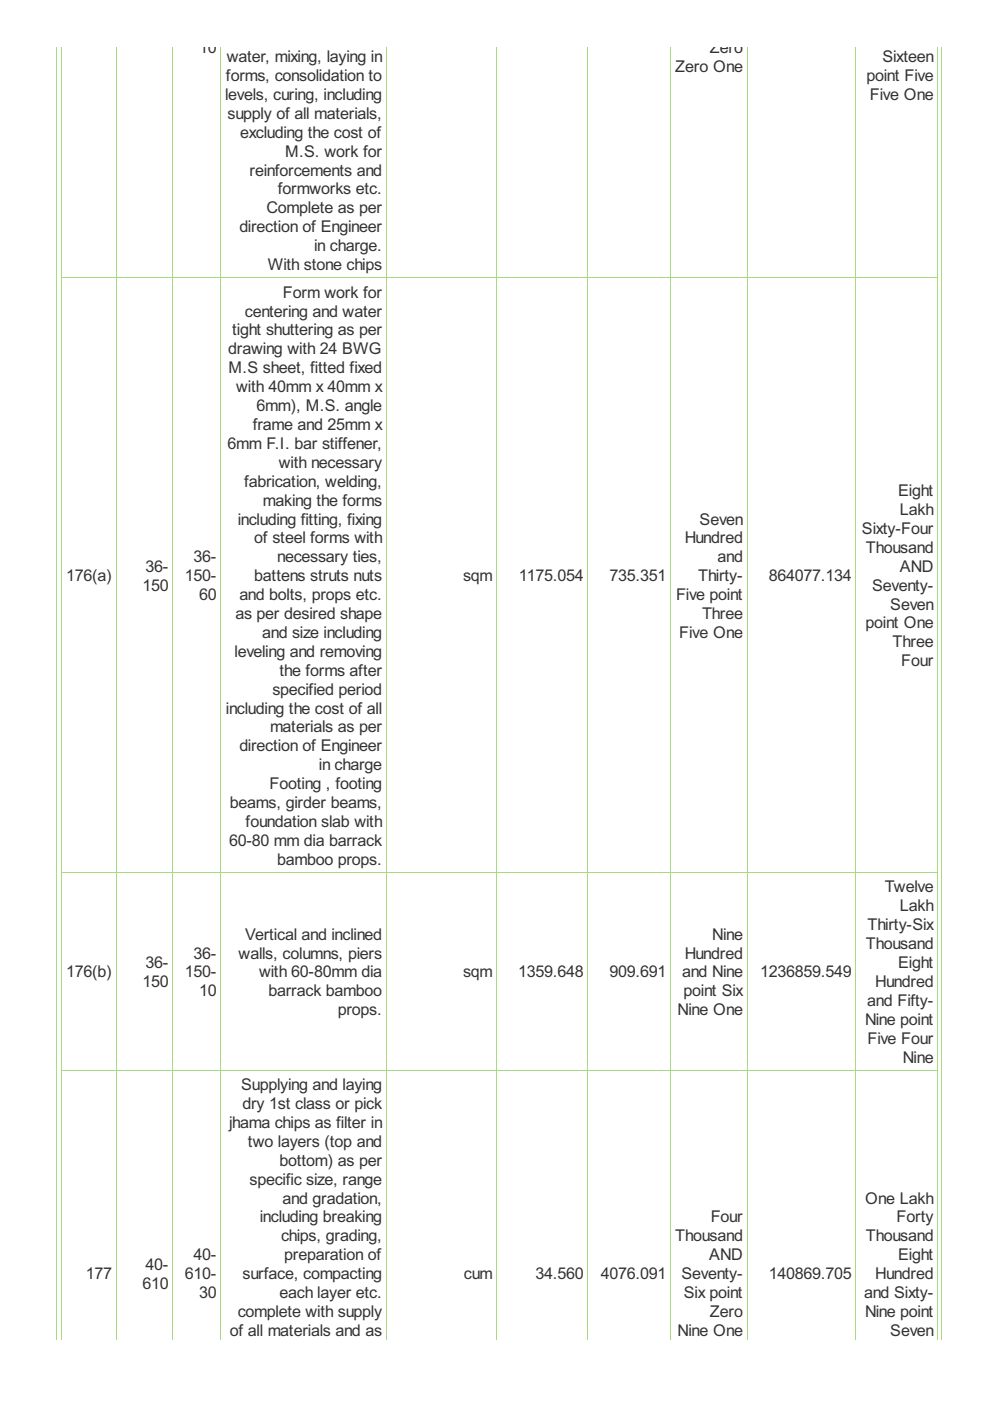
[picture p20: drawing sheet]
<svg xmlns="http://www.w3.org/2000/svg" width="210mm" height="297mm" viewBox="0 0 210 297" stroke-linecap="round" stroke-linejoin="round" font-family="sans-serif">
<defs><g id="words">
<g font-size="3.8" fill="#333">
<text x="42.2" y="11.2">10</text>
<text x="150.5" y="11.2">Zero</text>
<text x="47.9" y="17.2">forms, consolidation to</text>
<text x="48.1" y="13.2">water, mixing, laying in</text>
<text x="143.2" y="15.2">Zero One</text>
<text x="183.7" y="17.2">point Five</text>
<text x="187.1" y="13.2">Sixteen</text>
<text x="47.7" y="21.2">levels, curing, including</text>
<text x="184.4" y="21.2">Five One</text>
<text x="48.2" y="25.2">supply of all materials,</text>
<text x="50.9" y="29.2">excluding the cost of</text>
<text x="60.5" y="33.2">M.S. work for</text>
<text x="52.9" y="37.2">reinforcements and</text>
<text x="58.9" y="41.2">formworks etc.</text>
<text x="56.5" y="45.2">Complete as per</text>
<text x="50.7" y="49.2">direction of Engineer</text>
<text x="66.6" y="53.2">in charge.</text>
<text x="56.8" y="57.3">With stone chips</text>
<text x="60" y="63.1">Form work for</text>
<text x="49.2" y="71.1">tight shuttering as per</text>
<text x="51.9" y="67.1">centering and water</text>
<text x="48.4" y="75.1">drawing with 24 BWG</text>
<text x="48.5" y="79.1">M.S sheet, fitted fixed</text>
<text x="50.1" y="83.1">with 40mm x 40mm x</text>
<text x="54.4" y="87.2">6mm), M.S. angle</text>
<text x="48.2" y="95.2">6mm F.I. bar stiffener,</text>
<text x="53.6" y="91.2">frame and 25mm x</text>
<text x="59.1" y="99.2">with necessary</text>
<text x="51.7" y="103.2">fabrication, welding,</text>
<text x="55.8" y="107.2">making the forms</text>
<text x="190.4" y="105.2">Eight</text>
<text x="50.4" y="111.2">including fitting, fixing</text>
<text x="148.3" y="111.2">Seven</text>
<text x="182.7" y="113.2">Sixty-Four</text>
<text x="190.8" y="109.2">Lakh</text>
<text x="41.1" y="119.2">36-</text>
<text x="53.9" y="115.2">of steel forms with</text>
<text x="58.8" y="119.2">necessary ties,</text>
<text x="145.2" y="115.2">Hundred</text>
<text x="152.1" y="119.2">and</text>
<text x="183.6" y="117.2">Thousand</text>
<text x="14" y="123.2">176(a)</text>
<text x="30.2" y="125.2">150</text>
<text x="30.9" y="121.2">36-</text>
<text x="39.2" y="123.2">150-</text>
<text x="53.9" y="123.2">battens struts nuts</text>
<text x="98.2" y="123.2">sqm</text>
<text x="110" y="123.2">1175.054</text>
<text x="129.2" y="123.2">735.351</text>
<text x="148" y="123.2">Thirty-</text>
<text x="163" y="123.2">864077.134</text>
<text x="184.9" y="125.2">Seventy-</text>
<text x="190.8" y="121.2">AND</text>
<text x="42.2" y="127.2">60</text>
<text x="49.9" y="131.2">as per desired shape</text>
<text x="50.7" y="127.2">and bolts, props etc.</text>
<text x="143.3" y="127.2">Five point</text>
<text x="148.8" y="131.2">Three</text>
<text x="188.8" y="129.2">Seven</text>
<text x="55.6" y="135.3">and size including</text>
<text x="144" y="135.3">Five One</text>
<text x="183.5" y="133.3">point One</text>
<text x="189.3" y="137.3">Three</text>
<text x="49.7" y="139.3">leveling and removing</text>
<text x="59.3" y="143.3">the forms after</text>
<text x="191.1" y="141.3">Four</text>
<text x="57.8" y="147.3">specified period</text>
<text x="47.9" y="151.3">including the cost of all</text>
<text x="57.3" y="155.3">materials as per</text>
<text x="50.7" y="159.3">direction of Engineer</text>
<text x="57.1" y="167.3">Footing , footing</text>
<text x="67.6" y="163.3">in charge</text>
<text x="48.7" y="171.3">beams, girder beams,</text>
<text x="48.6" y="179.4">60-80 mm dia barrack</text>
<text x="52.1" y="175.3">foundation slab with</text>
<text x="58.8" y="183.4">bamboo props.</text>
<text x="187.6" y="189.2">Twelve</text>
<text x="183.9" y="197.2">Thirty-Six</text>
<text x="190.8" y="193.2">Lakh</text>
<text x="41.1" y="203.2">36-</text>
<text x="50.6" y="203.2">walls, columns, piers</text>
<text x="52" y="199.2">Vertical and inclined</text>
<text x="145.2" y="203.2">Hundred</text>
<text x="151" y="199.2">Nine</text>
<text x="183.6" y="201.2">Thousand</text>
<text x="14" y="207.2">176(b)</text>
<text x="30.2" y="209.2">150</text>
<text x="30.9" y="205.2">36-</text>
<text x="39.2" y="207.2">150-</text>
<text x="54.9" y="207.2">with 60-80mm dia</text>
<text x="98.2" y="207.2">sqm</text>
<text x="109.9" y="207.2">1359.648</text>
<text x="129.2" y="207.2">909.691</text>
<text x="144.6" y="207.2">and Nine</text>
<text x="161.1" y="207.2">1236859.549</text>
<text x="185.6" y="209.2">Hundred</text>
<text x="190.4" y="205.2">Eight</text>
<text x="42.2" y="211.3">10</text>
<text x="56.9" y="211.3">barrack bamboo</text>
<text x="71.6" y="215.3">props.</text>
<text x="143.7" y="215.3">Nine One</text>
<text x="144.9" y="211.3">point Six</text>
<text x="183.9" y="213.3">and Fifty-</text>
<text x="183.4" y="217.3">Nine point</text>
<text x="183.9" y="221.3">Five Four</text>
<text x="191.4" y="225.3">Nine</text>
<text x="51.1" y="231.1">Supplying and laying</text>
<text x="48.6" y="239.1">jhama chips as filter in</text>
<text x="51.4" y="235.1">dry 1st class or pick</text>
<text x="52.6" y="243.2">two layers (top and</text>
<text x="52.9" y="251.2">specific size, range</text>
<text x="59.3" y="247.2">bottom) as per</text>
<text x="59.9" y="255.2">and gradation,</text>
<text x="183.4" y="255.2">One Lakh</text>
<text x="55.1" y="259.2">including breaking</text>
<text x="59.6" y="263.2">chips, grading,</text>
<text x="143.2" y="263.2">Thousand</text>
<text x="150.7" y="259.2">Four</text>
<text x="183.6" y="263.2">Thousand</text>
<text x="190.1" y="259.2">Forty</text>
<text x="30.9" y="269.2">40-</text>
<text x="41.1" y="267.2">40-</text>
<text x="60.3" y="267.2">preparation of</text>
<text x="150.3" y="267.2">AND</text>
<text x="190.4" y="267.2">Eight</text>
<text x="18.2" y="271.2">177</text>
<text x="30.2" y="273.2">610</text>
<text x="39.2" y="271.2">610-</text>
<text x="42.2" y="275.2">30</text>
<text x="51.4" y="271.2">surface, compacting</text>
<text x="59.3" y="275.2">each layer etc.</text>
<text x="98.3" y="271.2">cum</text>
<text x="113.5" y="271.2">34.560</text>
<text x="127.4" y="271.2">4076.091</text>
<text x="144.5" y="271.2">Seventy-</text>
<text x="145" y="275.2">Six point</text>
<text x="163" y="271.2">140869.705</text>
<text x="183.2" y="275.2">and Sixty-</text>
<text x="185.6" y="271.2">Hundred</text>
<text x="50.4" y="279.2">complete with supply</text>
<text x="150.5" y="279.2">Zero</text>
<text x="183.4" y="279.2">Nine point</text>
<text x="48.7" y="283.2">of all materials and as</text>
<text x="143.7" y="283.2">Nine One</text>
<text x="188.8" y="283.2">Seven</text>
</g>
</g></defs>
<g fill="none" stroke="#a8da7f" stroke-width=".21">
<path d="M12.1 9.9v274.2M13.1 9.9v274.2M24.6 9.9v274.2M36.6 9.9v274.2M46.8 9.9v274.2M81.9 9.9v274.2M105.3 9.9v274.2M124.7 9.9v274.2M142.2 9.9v274.2M158.4 9.9v274.2M181.4 9.9v274.2M198.8 9.9v274.2"/>
<path d="M199.6 9.9v274.2M13 58.8h185.9M13 184.9h185.9M13 226.9h185.9"/>
</g>
<use href="#words"/>
</svg>
